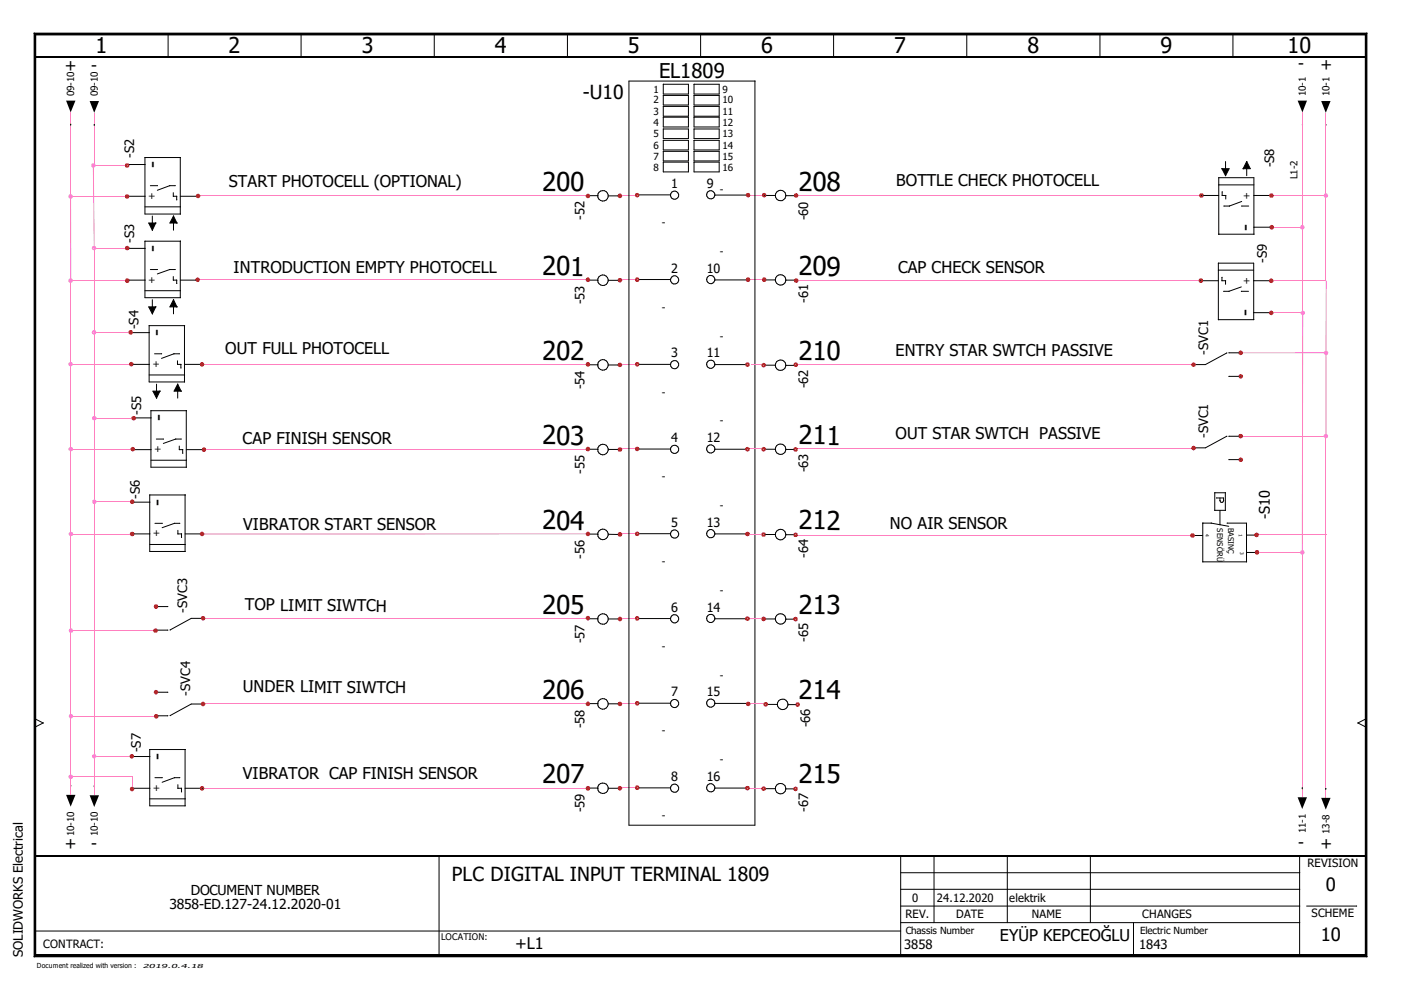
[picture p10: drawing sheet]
<svg xmlns="http://www.w3.org/2000/svg" width="297mm" height="210mm" viewBox="0 0 297 210" stroke-linecap="round" stroke-linejoin="round" font-family="sans-serif">
<defs><g id="words">
<g font-size="5.5">
<text x="114.9" y="40.4" transform="rotate(1 114.9 40.4)">200</text>
<text x="169.3" y="40.4" transform="rotate(1 169.3 40.4)">208</text>
<text x="114.9" y="58.3" transform="rotate(1 114.9 58.3)">201</text>
<text x="169.3" y="58.3" transform="rotate(1 169.3 58.3)">209</text>
<text x="114.9" y="76.3" transform="rotate(1 114.9 76.3)">202</text>
<text x="169.3" y="76.3" transform="rotate(1 169.3 76.3)">210</text>
<text x="114.9" y="94.2" transform="rotate(1 114.9 94.2)">203</text>
<text x="169.3" y="94.2" transform="rotate(1 169.3 94.2)">211</text>
<text x="114.9" y="112.2" transform="rotate(1 114.9 112.2)">204</text>
<text x="169.3" y="112.2" transform="rotate(1 169.3 112.2)">212</text>
<text x="114.9" y="130.1" transform="rotate(1 114.9 130.1)">205</text>
<text x="169.3" y="130.1" transform="rotate(1 169.3 130.1)">213</text>
<text x="114.9" y="148.2" transform="rotate(1 114.9 148.2)">206</text>
<text x="169.3" y="148.1" transform="rotate(1 169.3 148.1)">214</text>
<text x="114.9" y="166" transform="rotate(1 114.9 166)">207</text>
<text x="169.3" y="166" transform="rotate(1 169.3 166)">215</text>
</g>
<g font-size="4.6">
<text x="20.2" y="11.3">1</text>
<text x="48.5" y="11.3">2</text>
<text x="76.7" y="11.3">3</text>
<text x="104.9" y="11.3">4</text>
<text x="133.1" y="11.3">5</text>
<text x="161.4" y="11.3">6</text>
<text x="189.6" y="11.3">7</text>
<text x="217.8" y="11.3">8</text>
<text x="246" y="11.3">9</text>
<text x="273" y="11.3">10</text>
</g>
<text font-size="4.3" x="139.7" y="16.5">EL1809</text>
<g font-size="4.1">
<text x="123.6" y="21">-U10</text>
<text x="33.7" y="35.6" transform="rotate(-90 33.7 35.6)">-</text>
<text x="262.9" y="47.4" transform="rotate(90 262.9 47.4)">-</text>
<text x="33.7" y="53.4" transform="rotate(-90 33.7 53.4)">-</text>
<text x="262.8" y="65.5" transform="rotate(90 262.8 65.5)">-</text>
<text x="34.6" y="71.3" transform="rotate(-90 34.6 71.3)">-</text>
<text x="35" y="89.3" transform="rotate(-90 35 89.3)">-</text>
<text x="34.8" y="107.2" transform="rotate(-90 34.8 107.2)">-</text>
<text x="34.8" y="161.2" transform="rotate(-90 34.8 161.2)">-</text>
<text x="95.8" y="186.7">PLC DIGITAL INPUT TERMINAL 1809</text>
</g>
<g font-size="3.9">
<text x="281.1" y="188.8">0</text>
<text x="280" y="199.5">10</text>
</g>
<g font-size="3.4">
<text x="13.8" y="15">+</text>
<text x="19.3" y="15.2">-</text>
<text x="275.2" y="14.7">-</text>
<text x="279.9" y="14.9">+</text>
<text x="48.5" y="39.6">START PHOTOCELL (OPTIONAL)</text>
<text x="190" y="39.5">BOTTLE CHECK PHOTOCELL</text>
<text x="49.5" y="57.8">INTRODUCTION EMPTY PHOTOCELL</text>
<text x="190.4" y="57.9">CAP CHECK SENSOR</text>
<text x="47.7" y="75">OUT FULL PHOTOCELL</text>
<text x="189.9" y="75.5">ENTRY STAR SWTCH PASSIVE</text>
<text x="51.4" y="94.2">CAP FINISH SENSOR</text>
<text x="189.9" y="93.2">OUT STAR SWTCH PASSIVE</text>
<text x="51.6" y="112.3">VIBRATOR START SENSOR</text>
<text x="188.7" y="112.1">NO AIR SENSOR</text>
<text x="51.9" y="129.4" transform="rotate(1 51.9 129.4)">TOP LIMIT SIWTCH</text>
<text x="51.5" y="146.7" transform="rotate(1 51.5 146.7)">UNDER LIMIT SIWTCH</text>
<text x="51.5" y="165.1">VIBRATOR CAP FINISH SENSOR</text>
<text x="13.8" y="180">+</text>
<text x="275.2" y="179.8">-</text>
<text x="279.9" y="180">+</text>
<text x="19.3" y="180.1">-</text>
<text x="109.3" y="201.1">+L1</text>
<text x="212" y="199.4">EYÜP KEPCEOĞLU</text>
</g>
<text font-size="3.1" x="269.2" y="110.1" transform="rotate(-90 269.2 110.1)">-S10</text>
<g font-size="2.9">
<text x="40.5" y="189.8">DOCUMENT NUMBER</text>
<text x="35.9" y="192.7">3858-ED.127-24.12.2020-01</text>
</g>
<g font-size="2.7">
<text x="28.4" y="33.5" transform="rotate(-90 28.4 33.5)">-S2</text>
<text x="270.2" y="35.5" transform="rotate(-90 270.2 35.5)">-S8</text>
<text x="142.3" y="39.8">1</text>
<text x="149.9" y="39.8">9</text>
<text x="123.9" y="46.7" transform="rotate(-90 123.9 46.7)">-52</text>
<text x="171.4" y="46.7" transform="rotate(-90 171.4 46.7)">-60</text>
<text x="28.4" y="51.5" transform="rotate(-90 28.4 51.5)">-S3</text>
<text x="142.3" y="57.8">2</text>
<text x="149.9" y="57.8">10</text>
<text x="268.6" y="55.7" transform="rotate(-90 268.6 55.7)">-S9</text>
<text x="123.9" y="64.6" transform="rotate(-90 123.9 64.6)">-53</text>
<text x="171.4" y="64.2" transform="rotate(-90 171.4 64.2)">-61</text>
<text x="29.3" y="69.8" transform="rotate(-90 29.3 69.8)">-S4</text>
<text x="142.3" y="75.8">3</text>
<text x="149.9" y="75.8">11</text>
<text x="256.2" y="75.2" transform="rotate(-90 256.2 75.2)">-SVC1</text>
<text x="123.9" y="82.5" transform="rotate(-90 123.9 82.5)">-54</text>
<text x="171.4" y="82.3" transform="rotate(-90 171.4 82.3)">-62</text>
<text x="29.9" y="87.9" transform="rotate(-90 29.9 87.9)">-S5</text>
<text x="142.3" y="93.7">4</text>
<text x="149.9" y="93.7">12</text>
<text x="256.2" y="92.9" transform="rotate(-90 256.2 92.9)">-SVC1</text>
<text x="123.9" y="100.5" transform="rotate(-90 123.9 100.5)">-55</text>
<text x="171.4" y="100.2" transform="rotate(-90 171.4 100.2)">-63</text>
<text x="29.6" y="105.8" transform="rotate(-90 29.6 105.8)">-S6</text>
<text x="142.3" y="111.7">5</text>
<text x="149.9" y="111.7">13</text>
<text x="123.9" y="118.4" transform="rotate(-90 123.9 118.4)">-56</text>
<text x="171.4" y="118.2" transform="rotate(-90 171.4 118.2)">-64</text>
<text x="39.7" y="129.9" transform="rotate(-90 39.7 129.9)">-SVC3</text>
<text x="142.3" y="129.7">6</text>
<text x="149.9" y="129.7">14</text>
<text x="123.9" y="136.4" transform="rotate(-90 123.9 136.4)">-57</text>
<text x="171.4" y="136.1" transform="rotate(-90 171.4 136.1)">-65</text>
<text x="40.3" y="147.5" transform="rotate(-90 40.3 147.5)">-SVC4</text>
<text x="142.3" y="147.6">7</text>
<text x="149.9" y="147.6">15</text>
<text x="123.9" y="154.4" transform="rotate(-90 123.9 154.4)">-58</text>
<text x="171.8" y="154.2" transform="rotate(-90 171.8 154.2)">-66</text>
<text x="29.8" y="159.5" transform="rotate(-90 29.8 159.5)">-S7</text>
<text x="142.3" y="165.6">8</text>
<text x="149.9" y="165.6">16</text>
<text x="123.9" y="172.3" transform="rotate(-90 123.9 172.3)">-59</text>
<text x="171.4" y="172.1" transform="rotate(-90 171.4 172.1)">-67</text>
<text x="4.8" y="202.9" transform="rotate(-90 4.8 202.9)">SOLIDWORKS Electrical</text>
<text x="191.7" y="201.1">3858</text>
<text x="241.5" y="201.3">1843</text>
</g>
<g font-size="2.4">
<text x="277.2" y="183.9">REVISION</text>
<text x="193.4" y="191.3">0</text>
<text x="198.6" y="191.3">24.12.2020</text>
<text x="214" y="191.3">elektrik</text>
<text x="192" y="194.7">REV.</text>
<text x="202.7" y="194.7">DATE</text>
<text x="218.8" y="194.7">NAME</text>
<text x="242.2" y="194.7">CHANGES</text>
<text x="278.1" y="194.4">SCHEME</text>
<text x="9.1" y="200.9">CONTRACT:</text>
</g>
<g font-size="2.1">
<text x="15.7" y="20.4" transform="rotate(-90 15.7 20.4)">09-10</text>
<text x="20.7" y="20.4" transform="rotate(-90 20.7 20.4)">09-10</text>
<text x="138.6" y="19.6">1</text>
<text x="138.6" y="21.9">2</text>
<text x="153.2" y="21.9">10</text>
<text x="153.2" y="19.6">9</text>
<text x="276.9" y="20.4" transform="rotate(-90 276.9 20.4)">10-1</text>
<text x="281.9" y="20.4" transform="rotate(-90 281.9 20.4)">10-1</text>
<text x="138.6" y="26.6">4</text>
<text x="138.6" y="29">5</text>
<text x="138.6" y="24.3">3</text>
<text x="153.2" y="29">13</text>
<text x="153.2" y="26.6">12</text>
<text x="153.2" y="24.3">11</text>
<text x="138.6" y="31.5">6</text>
<text x="138.6" y="33.9">7</text>
<text x="153.2" y="33.9">15</text>
<text x="153.2" y="31.5">14</text>
<text x="33" y="40.9" transform="rotate(180 33 40.9)">+</text>
<text x="138.6" y="36.3">8</text>
<text x="152.6" y="40.9">-</text>
<text x="153.2" y="36.3">16</text>
<text x="275.1" y="38" transform="rotate(-90 275.1 38)">L1-2</text>
<text x="140.3" y="47.9">-</text>
<text x="263.6" y="42.2">+</text>
<text x="33" y="58.6" transform="rotate(180 33 58.6)">+</text>
<text x="152.6" y="54.1">-</text>
<text x="140.3" y="65.9">-</text>
<text x="263.6" y="60.3">+</text>
<text x="33.9" y="76.5" transform="rotate(180 33.9 76.5)">+</text>
<text x="152.6" y="72.1">-</text>
<text x="140.3" y="83.9">-</text>
<text x="34.2" y="94.6" transform="rotate(180 34.2 94.6)">+</text>
<text x="152.6" y="90">-</text>
<text x="140.3" y="101.8">-</text>
<text x="152.6" y="107.9">-</text>
<text x="34" y="112.4" transform="rotate(180 34 112.4)">+</text>
<text x="140.3" y="119.8">-</text>
<text x="152.6" y="125.9">-</text>
<text x="140.3" y="137.8">-</text>
<text x="152.6" y="143.9">-</text>
<text x="140.3" y="155.7">-</text>
<text x="152.6" y="161.8">-</text>
<text x="34" y="166.4" transform="rotate(180 34 166.4)">+</text>
<text x="140.3" y="173.7">-</text>
<text x="15.7" y="177.3" transform="rotate(-90 15.7 177.3)">10-10</text>
<text x="20.7" y="177.3" transform="rotate(-90 20.7 177.3)">10-10</text>
<text x="276.9" y="176.7" transform="rotate(-90 276.9 176.7)">11-1</text>
<text x="281.9" y="176.8" transform="rotate(-90 281.9 176.8)">13-8</text>
<text x="192" y="198">Chassis Number</text>
<text x="241.8" y="198.1">Electric Number</text>
</g>
<text font-size="1.9" x="93.5" y="199.3">LOCATION:</text>
<g font-size="1.6">
<text x="258.1" y="112" transform="rotate(90 258.1 112)">SENSÖRÜ</text>
<text x="260.4" y="111.9" transform="rotate(90 260.4 111.9)">BASINÇ</text>
</g>
<text font-size="1.5" x="7.8" y="205.3">Document realized with version :</text>
<text font-size="1.2" x="30.3" y="205.2">2019.0.4.18</text>
<g font-size="1">
<text x="255.6" y="113.2" transform="rotate(90 255.6 113.2)">4</text>
<text x="262.6" y="113.2" transform="rotate(90 262.6 113.2)">1</text>
<text x="262.9" y="117.1" transform="rotate(90 262.9 117.1)">3</text>
</g>
</g></defs>
<path d="M0 0h297v209.9h-297z" fill="none" stroke="#fff" stroke-width=".21"/>
<g fill="none" stroke="#000" stroke-width=".21">
<path d="M7.2 7l.4 .4zM7.2 7h282.6zM7.2 7v195.9zM7.2 7h282.6v195.9h-282.6zM7.6 7.4h281.9zM7.6 7.4v195.1zM7.6 7.4h281.9v195.1h-281.9zM35.7 7.2l-.1 4.9M63.9 7.2l-.1 4.9M92.1 7.2v4.9M120.4 7.2l-.1 4.9M140.6 17.9h5.4v2h-5.4z"/>
<path d="M147.1 17.9h5.4v2h-5.4zM148.6 7.2l-.1 4.9M160.1 17.2v157.8h-26.8v-157.8h26.8M176.8 7.2l-.1 4.9M205 7.2v4.9M233.3 7.2l-.1 4.9M261.4 7.2v4.9M289.5 7.4v195.1zM289.8 7l-.3 .4zM289.8 7v195.9zM15 26.3h.1M20 26.4h.1"/>
<path d="M27 34.9h3.8M31.9 39.4h1.5M37.2 39.4h-1.2l-2.6 .9M38.2 33.4v12M38.3 33.4h-7.6v12h7.6M140.6 20.2h5.4v2.1h-5.4zM140.6 22.6h5.4v2h-5.4zM140.6 24.8h5.4v2.1h-5.4zM140.6 27.3h5.4v2.1h-5.4zM140.6 29.8h5.4v2h-5.4zM140.6 32.1h5.4v2h-5.4zM140.6 34.4h5.4v2h-5.4z"/>
<path d="M147.1 20.2h5.4v2.1h-5.4zM147.1 29.8h5.4v2h-5.4zM147.1 32.1h5.4v2h-5.4zM147.1 34.4h5.4v2h-5.4zM147.1 24.8h5.4v2.1h-5.4zM147.1 27.3h5.4v2.1h-5.4zM147.1 22.6h5.4v2h-5.4zM258.4 37.7h7.4v12h-7.4zM258.4 39.2h7.4M259.1 35.8h1.5l-.8 1.5zM259.8 34.2v1.6M259.8 37.3h.1"/>
<path d="M264.3 34.2l.8 1.6h-1.5zM264.3 34.2h.1M264.3 35.8v1.5M276.1 26.3h.1M281.1 26.4h.1M27 59.4h3.8M27 41.6h3.8M27 52.7h3.8M30.7 43.9h7.6M31.9 57.1h1.5M32.3 48.8h.1M32.3 45.8v1.5"/>
<path d="M33 47.3l-.7 1.5M33.1 47.3h-1.6l.8 1.5M36.7 58.6v.8h.8M36.7 40.9v.7h.8M36.8 45.8l.7 1.5h-1.5zM36.8 47.3v1.5M36.8 45.8h.1M37.2 57.1h-1.2l-2.6 1M37.5 41.6v.8M37.5 59.4v.7M38.2 59.4h3.8M38.2 41.6h3.8"/>
<path d="M38.2 51.1v12M38.3 51.1h-7.6v12h7.6M124.9 41.5h1.9M124.9 59.4h1.9M128.9 41.5h2.4M128.9 59.4h2.4M135.4 41.3h6.8M135.4 59.3h6.8M142.2 59.4h.1M142.2 41.4h.1M149.8 41.3h.1M149.8 59.3h.1"/>
<path d="M151.5 41.4h6.8M151.5 59.4h6.8M162 41.4h2.4M162 59.4h2.4M166.7 41.5h1.7M166.7 59.4h1.7M254.6 59.5h.1M254.6 59.5h3.7M254.6 41.4h3.8M258.3 57.3h7.5M259.1 40.7v.7h.8M259.1 40.7h.1"/>
<path d="M259.1 58.8v.7h.8M259.5 43.7h1.2M259.8 59.5v.8M259.9 41.4v.8M263.3 43.7h1.4M263.3 42.7l-2.7 1M265.8 59.5h3.8M265.8 41.4h3.8M265.8 48.2h3.8M269.6 59.5h.1M27.9 77.3h3.8M27.9 70.5h3.8"/>
<path d="M30.7 61.6h7.6M31.6 79.5h7.6M32.3 63.5v1.6M32.3 66.5h.1M32.8 75h1.5M33 65.1l-.7 1.4M33.1 65.1h-1.6l.8 1.4M36.8 65.1v1.4M36.8 63.5l.7 1.6h-1.5zM36.8 63.5h.1M37.6 76.5v.8h.8v.7M38.1 75h-1.2l-2.7 1"/>
<path d="M38.4 78h.1M39.1 77.3h3.8M39.1 69v12M39.2 69h-7.6v12h7.6M124.9 77.3h1.8M126.7 77.4h.1M128.9 77.4h2.4M135.4 77.3h6.8M149.8 77.2h.1M151.5 77.3h6.8M162 77.4h2.4M166.7 77.5h1.7"/>
<path d="M259.5 61.8h1.1M260.1 74.8l-4.5 2.5h-2.5M260.6 79.8h2.5M260.6 74.8h2.5M263.2 60.8l-2.6 1M263.2 61.8h1.5M265.8 67.8v-12h-7.5v12h7.5M265.8 66.3h3.8M269.6 66.3h.1M28.3 95.3h.1M28.3 88.6h.1M28.3 95.3h3.7"/>
<path d="M28.3 88.6h3.7M32 97.6h7.5M32.4 82.9h1.5l-.7 1.5zM33.1 93.1h1.6M33.2 84.4h.1M33.2 81.4v1.5M37.7 81.4l.7 1.5M37.7 81.4l-.8 1.5h1.5M37.7 82.9v1.5M37.7 81.4h.1M38 94.6v.7h.8M38.4 93.1h-1.1l-2.7 .9"/>
<path d="M38.7 95.3l.1 .8M39.5 87.1v12M39.5 95.3h3.8M39.5 87.1h-7.5v12h7.5M43.3 95.3h.1M124.9 95.2h1.8M126.7 95.3h.1M128.9 95.3h2.4M135.4 95.2h6.8M142.2 95.2h.1M149.8 95.2h.1M151.5 95.2h6.8"/>
<path d="M162 95.2h2.4M166.7 95.3h1.7M260.1 92.5l-4.5 2.5h-2.5M260.6 97.5h2.5M260.6 92.5h2.5M28 113.2h.1M28 106.5h.1M28 113.2h3.8M28 106.5h3.8M31.7 115.4h7.6M32.8 111h1.6M37.7 112.4v.8h.8"/>
<path d="M38.1 111h-1.1l-2.6 .9M38.5 113.2v.8M39.2 113.2h3.8M39.2 104.9v12M39.3 104.9h-7.6v12h7.6M43 113.2h.1M124.9 113.2h1.8M126.7 113.3h.1M128.9 113.3h2.4M131.3 113.3h.1M135.4 113.2h6.8M142.2 113.2h.1"/>
<path d="M149.8 113.2h.1M151.5 113.2h6.8M162 113.3h2.4M166.7 113.4h1.7M252.9 113.5h2.1M257.9 105.6h1.5v.5M258.7 106.1l.2 .4 .4-.1 .1-.3M258.7 105.6v.5M258.7 108.2v3.1M258.7 106.1h.1M259.4 106.1h.1M259.8 104.5v3.7"/>
<path d="M259.8 104.5h-2.2v3.7h2.2M260.2 110.9h4.1v8.2M260.5 111.6l-3.7-.7h-1.8v8.2h9.3M264.3 117.1h2M264.3 113.5h2M33.1 128.6h2.5M33.1 133.6h2.5M43.1 131.1h-2.5l-4.5 2.5M124.9 131.2h1.8M126.7 131.2h.1M128.9 131.2h2.4M135.4 131.1h6.8"/>
<path d="M142.2 131.2h.1M149.8 131.1h.1M151.5 131.2h6.8M162 131.2h2.4M166.7 131.3h1.7M7.4 152.4l1.7 .9M9.1 153.3l-1.7 .9M9.1 153.3h.1M33.1 146.8h2.5M33.1 151.8h2.5M39.2 158.9v12M39.3 158.9h-7.6v12h7.6"/>
<path d="M43.1 149.3h-2.5l-4.5 2.4M124.9 149.2h1.9M128.9 149.2h2.4M135.4 149.1h6.8M142.2 149.1h.1M149.8 149.1h.1M151.5 149.1h6.8M162.5 149.4h2.3M167.1 149.4h1.8M287.9 153.3l1.8 .9M287.9 153.3h.1M289.6 152.4l-1.7 .9"/>
<path d="M15 166.5h.1M20 166.6h.1M28 167.1h.1M28 160.4h.1M28 167.1h3.8M28 160.4h3.8M31.7 169.4h7.6M32.8 164.9h1.6M37.7 166.4v.7h.8M38.1 164.9h-1.1l-2.6 1M38.5 167.1v.8M39.2 167.1h3.8"/>
<path d="M43 167.1h.1M124.9 167.1h1.8M126.7 167.1h.1M128.9 167.1h2.4M135.4 167h6.8M142.2 167.1h.1M149.8 167h.1M151.5 167.1h6.8M162 167.2h2.4M166.6 167.3h1.8M276.1 167h.1M281.1 167.2h.1"/>
<path d="M7.4 197.4h183.6M93.1 181.5v21.2M191 195.6h84.6M191 192.1h84.6M191 188.6h84.6M191 185h84.6M191 181.5v21.2M198.1 181.5l-.1 14.1M213.6 181.5v14.1M231.2 181.5v14.1M240.3 195.6l.1 7.1M275.6 181.5l-.1 21.2"/>
<path d="M277 192.1h10.7M7.2 202.9h282.6zM7.6 202.5l-.4 .4zM7.6 202.5h281.9zM289.5 202.5l.3 .4z"/>
<circle cx="127.8" cy="59.4" r="1.12"/>
<circle cx="127.8" cy="41.5" r="1.11"/>
<circle cx="143" cy="41.4" r=".87"/>
<circle cx="143" cy="59.4" r=".88"/>
<circle cx="150.7" cy="41.3" r=".88"/>
<circle cx="150.7" cy="59.3" r=".88"/>
<circle cx="165.5" cy="59.3" r="1.11"/>
<circle cx="165.5" cy="41.5" r="1.12"/>
<circle cx="127.9" cy="77.4" r="1.12"/>
<circle cx="143" cy="77.3" r=".88"/>
<circle cx="150.7" cy="77.2" r=".88"/>
<circle cx="165.5" cy="77.4" r="1.11"/>
<circle cx="127.8" cy="95.3" r="1.11"/>
<circle cx="143" cy="95.3" r=".87"/>
<circle cx="150.7" cy="95.2" r=".87"/>
<circle cx="165.5" cy="95.2" r="1.11"/>
<circle cx="127.8" cy="113.3" r="1.11"/>
<circle cx="143" cy="113.2" r=".88"/>
<circle cx="150.7" cy="113.2" r=".88"/>
<circle cx="165.5" cy="113.4" r="1.11"/>
<circle cx="127.8" cy="131.2" r="1.11"/>
<circle cx="143" cy="131.2" r=".88"/>
<circle cx="150.7" cy="131.1" r=".88"/>
<circle cx="165.5" cy="131.2" r="1.11"/>
<circle cx="127.8" cy="149.3" r="1.12"/>
<circle cx="143" cy="149.2" r=".87"/>
<circle cx="150.7" cy="149.1" r=".87"/>
<circle cx="165.9" cy="149.3" r="1.12"/>
<circle cx="127.8" cy="167.1" r="1.11"/>
<circle cx="143" cy="167.1" r=".88"/>
<circle cx="150.7" cy="167" r=".88"/>
<circle cx="165.5" cy="167.2" r="1.11"/>
</g>
<path d="M7.2 7.2h282.6M7.2 202.7h282.6" fill="none" stroke="#000" stroke-width=".38"/>
<g fill="#000">
<path d="M7.2 7l.4 .4zM289.8 7l-.3 .4zM14 21.3h2l-1 2.5zM19 21.4h2l-1 2.5zM259.1 35.8h1.5l-.8 1.5zM264.3 34.2l.8 1.6h-1.5zM275.1 21.3h2l-1 2.5zM280.1 21.4h2l-1 2.5zM31.5 47.3h1.5l-.7 1.5zM36.8 45.8l.7 1.5h-1.5zM31.5 65.1h1.5l-.7 1.4zM36.8 63.5l.7 1.6h-1.5z"/>
<path d="M32.4 82.9h1.5l-.7 1.5zM37.7 81.4l.7 1.5h-1.5zM14 168.5h2l-1 2.5zM19 168.6h2l-1 2.5zM275.1 169h2l-1 2.5zM280.1 169.2h2l-1 2.5zM7.6 202.5l-.4 .4zM289.5 202.5l.3 .4z"/>
</g>
<path d="M7.4 7v195.9M7.4 12.1h282.2M289.6 7v195.9M7.4 181.5h282.2" fill="none" stroke="#000" stroke-width=".34"/>
<g fill="none" stroke="#ff7fbf" stroke-width=".21">
<path d="M15 23.8v17.9h12M19.8 35.1h7.2M20 23.9v11.2M276.1 23.8v42.5M281.1 23.9v35.6M15 59.5h12M15 59.5v109M19.9 52.6h7.1M20 52.6v116M41.9 59.3h82.8M42 41.6h82.7M131.7 59.3h3.4"/>
<path d="M131.7 41.4h3.4M158.6 59.3h3.4M158.6 41.4h3.4M168.8 41.4h85.9M168.8 59.5h85.8M269.5 59.5h11.7M269.6 41.5h11.5M269.6 48.2h6.5M15 77.2h12.9M19.9 70.5h7.8M42.8 77.3h81.9M131.7 77.2h3.4"/>
<path d="M159.1 77.4h2.4M168.7 77.3h84.4M263 74.8h18.1M269.5 66.3h6.7M15 95.2h13.1M20 88.7h8.4M42.8 95.2h81.9M131.7 95.2h3.4M158.9 95.2h2.6M168.7 95h84.4M263 92.5h18.1M281.1 92.5v76.7"/>
<path d="M15 113.2h13M20 106.4h8M42.8 113.2h81.9M131.7 113.2h3.4M159.2 113.3h2.1M169 113.5h84.3M266.4 113.4h14.9M266.5 117.1h9.8M276.1 117.1v51.9M15.1 133.7h17.9M42.8 131.1h81.9M131.7 131.1h3.4"/>
<path d="M158.8 131.2h2.9M15 151.9h18.1M42.8 149.2h81.9M131.7 149.1h3.4M158.6 149.2h3.4M15.1 164.7h12.9M19.9 160.3h8M28 164.7v2.6M42.8 167.2h81.9M131.7 167h3.4M158.7 167.1h2.8"/>
</g>
<path d="M19.9 35.1v17.5" fill="none" stroke="#ff7fbf" stroke-width=".38"/>
<path d="M15 41.7v17.8M281.2 59.5v15.3M281.1 74.8v17.7" fill="none" stroke="#ff7fbf" stroke-width=".25"/>
<path d="M276.2 66.3v50.8" fill="none" stroke="#ff7fbf" stroke-width=".3"/>
<g fill="#ff7fdf">
<path d="M281.5 74.4l.1 .4h-.4z"/>
<path d="M281.1 74.3l.4 .1-.3 .4z"/>
<path d="M280.8 74.4l.3-.1v.5z"/>
<path d="M280.8 74.4l.3 .4h-.5z"/>
<path d="M280.6 74.8h.5l-.3 .3z"/>
<path d="M280.8 75.1l.3-.3v.5z"/>
<path d="M281.1 74.8l.4 .3-.4 .2z"/>
<path d="M281.2 74.8h.4l-.1 .3z"/>
<path d="M281.1 41.4l.4-.3 .1 .4z"/>
<path d="M281.1 41l.4 .1-.4 .3z"/>
<path d="M280.8 41.1l.3-.1v.4z"/>
<path d="M280.8 41.1l.2 .4h-.4z"/>
<path d="M280.6 41.5h.5l-.3 .3z"/>
<path d="M281.1 41.5v.5l-.3-.2z"/>
<path d="M281.1 41.5l.4 .3-.4 .2z"/>
<path d="M281.1 41.5h.5l-.1 .3z"/>
<path d="M281.1 92.4l.4-.3 .1 .4z"/>
<path d="M281.1 91.9l.4 .2-.4 .3z"/>
<path d="M280.8 92.1l.3-.2v.5z"/>
<path d="M280.8 92.1l.2 .4h-.4z"/>
<path d="M280.6 92.5h.4l-.2 .3z"/>
<path d="M281 92.5l.1 .5-.3-.2z"/>
<path d="M281.1 92.5l.4 .3-.4 .2z"/>
<path d="M281.1 92.5h.5l-.1 .3z"/>
<path d="M276.2 66.3l.4-.3 .1 .3z"/>
<path d="M276.2 65.8l.4 .2-.4 .3z"/>
<path d="M275.8 66l.4-.2v.5z"/>
<path d="M275.8 66l.3 .3h-.4z"/>
<path d="M275.7 66.3l.5 .1-.4 .3z"/>
<path d="M275.8 66.7l.4-.3v.4z"/>
<path d="M276.2 66.4l.4 .3-.4 .1z"/>
<path d="M276.2 66.4l.5-.1-.1 .4z"/>
<path d="M276.1 117.1l.4-.3 .1 .3z"/>
<path d="M276.1 116.6l.4 .2-.4 .3z"/>
<path d="M275.8 116.8l.3-.2v.5z"/>
<path d="M275.8 116.8l.3 .3h-.5z"/>
<path d="M275.6 117.1h.5l-.3 .4z"/>
<path d="M276.1 117.1v.5l-.3-.1z"/>
<path d="M276.1 117.2l.4 .3-.4 .1z"/>
<path d="M276.1 117.1h.5l-.1 .4z"/>
<path d="M276.1 48.1l.4-.3 .1 .4z"/>
<path d="M276.1 47.7l.4 .1-.4 .3z"/>
<path d="M275.8 47.8l.3-.1v.4z"/>
<path d="M275.8 47.8l.3 .4h-.5z"/>
<path d="M275.6 48.2h.5l-.3 .4z"/>
<path d="M276.1 48.2v.5l-.3-.1z"/>
<path d="M276.1 48.2l.4 .4-.4 .1z"/>
<path d="M276.1 48.2h.5l-.1 .4z"/>
</g>
<g fill="#a50000">
<path d="M269.7 48.1l.3-.3 .1 .4z"/>
<path d="M269.6 47.7l.4 .1-.3 .3z"/>
<path d="M269.3 47.8l.3-.1v.4z"/>
<path d="M269.3 47.8l.3 .4h-.5z"/>
<path d="M269.1 48.2h.5l-.3 .4z"/>
<path d="M269.6 48.2v.5l-.3-.1z"/>
<path d="M269.6 48.2l.4 .4-.4 .1z"/>
<path d="M269.7 48.2h.4l-.1 .4z"/>
<path d="M269.9 41.1l.1 .4h-.4z"/>
<path d="M269.6 41l.3 .1-.3 .3z"/>
<path d="M269.2 41.1l.4-.1v.4z"/>
<path d="M269.2 41.1l.3 .4h-.4z"/>
<path d="M269.1 41.5h.4l-.3 .3z"/>
<path d="M269.5 41.5l.1 .5-.4-.2z"/>
<path d="M269.6 41.5l.3 .3-.3 .2z"/>
<path d="M269.6 41.5h.4l-.1 .3z"/>
<path d="M269.6 66.3l.3-.3 .1 .3z"/>
<path d="M269.5 65.8l.4 .2-.3 .3z"/>
<path d="M269.2 66l.3-.2v.5z"/>
<path d="M269.2 66l.3 .3h-.5z"/>
<path d="M269 66.3l.5 .1-.3 .3z"/>
<path d="M269.5 66.4v.4l-.3-.1z"/>
<path d="M269.5 66.4l.4 .3-.4 .1z"/>
<path d="M269.6 66.3h.4l-.1 .4z"/>
<path d="M269.6 59.5l.3-.3 .1 .3z"/>
<path d="M269.5 59l.4 .2-.3 .3z"/>
<path d="M269.2 59.2l.3-.2v.5z"/>
<path d="M269.2 59.2l.3 .3h-.5z"/>
<path d="M269 59.5l.5 .1-.3 .3z"/>
<path d="M269.5 59.6v.4l-.3-.1z"/>
<path d="M269.5 59.6l.4 .3-.4 .1z"/>
<path d="M269.6 59.5h.4l-.1 .4z"/>
<path d="M266.5 117.1l.4-.3 .1 .3z"/>
<path d="M266.5 116.6l.4 .2-.4 .3z"/>
<path d="M266.1 116.8l.4-.2v.5z"/>
<path d="M266.1 116.8l.3 .3h-.4z"/>
<path d="M266 117.1h.5l-.4 .4z"/>
<path d="M266.5 117.1v.5l-.4-.1z"/>
<path d="M266.5 117.1l.4 .4-.4 .1z"/>
<path d="M266.5 117.1h.5l-.1 .4z"/>
<path d="M266.4 113.4l.4-.3 .1 .3z"/>
<path d="M266.4 112.9l.4 .2-.4 .3z"/>
<path d="M266.1 113.1l.3-.2v.5z"/>
<path d="M266.1 113.1l.3 .3h-.5z"/>
<path d="M265.9 113.4l.5 .1-.3 .2z"/>
<path d="M266.1 113.7l.3-.2v.4z"/>
<path d="M266.4 113.5l.4 .2-.4 .2z"/>
<path d="M266.4 113.5l.5-.1-.1 .3z"/>
<path d="M263.4 97.1l.2 .4h-.5z"/>
<path d="M263.1 97l.3 .1-.3 .4z"/>
<path d="M262.7 97.1l.4-.1v.4z"/>
<path d="M262.7 97.1l.3 .4h-.5z"/>
<path d="M262.5 97.5h.5l-.3 .3z"/>
<path d="M263 97.5l.1 .5-.4-.2z"/>
<path d="M263.1 97.5l.3 .3-.3 .2z"/>
<path d="M263.1 97.5h.5l-.2 .3z"/>
<path d="M263.1 79.8l.3-.3 .2 .3z"/>
<path d="M263.1 79.3l.3 .2-.3 .3z"/>
<path d="M262.7 79.5l.4-.2v.5z"/>
<path d="M262.7 79.5l.3 .3h-.5z"/>
<path d="M262.5 79.8h.5l-.3 .3z"/>
<path d="M263 79.8l.1 .5-.4-.2z"/>
<path d="M263.1 79.8l.3 .3-.3 .2z"/>
<path d="M263.1 79.8h.5l-.2 .3z"/>
<path d="M263.1 92.5l.3-.4 .1 .4z"/>
<path d="M263 92l.4 .1-.3 .4z"/>
<path d="M262.7 92.1l.3-.1v.5z"/>
<path d="M262.7 92.1l.3 .4h-.5z"/>
<path d="M262.5 92.5h.5l-.3 .3z"/>
<path d="M263 92.5v.5l-.3-.2z"/>
<path d="M263 92.5l.4 .3-.4 .2z"/>
<path d="M263.1 92.5h.4l-.1 .3z"/>
<path d="M263.1 74.8l.3-.3 .1 .3z"/>
<path d="M263 74.3l.4 .2-.3 .3z"/>
<path d="M262.7 74.5l.3-.2v.5z"/>
<path d="M262.7 74.5l.3 .3h-.5z"/>
<path d="M262.5 74.8h.5l-.3 .3z"/>
<path d="M262.7 75.1l.3-.3v.5z"/>
<path d="M263 74.8l.4 .3-.4 .2z"/>
<path d="M263.1 74.8h.4l-.1 .3z"/>
<path d="M254.8 41.4l.3-.3 .1 .3z"/>
<path d="M254.7 40.9l.4 .2-.3 .3z"/>
<path d="M254.4 41.1l.3-.2v.5z"/>
<path d="M254.4 41.1l.3 .3h-.4z"/>
<path d="M254.3 41.4l.4 .1-.3 .3z"/>
<path d="M254.4 41.8l.3-.3v.5z"/>
<path d="M254.7 41.5l.4 .3-.4 .2z"/>
<path d="M254.8 41.5l.4-.1-.1 .4z"/>
<path d="M254.6 59.4l.4-.3 .1 .4z"/>
<path d="M254.6 59l.4 .1-.4 .3z"/>
<path d="M254.3 59.1l.3-.1v.4z"/>
<path d="M254.3 59.1l.2 .4h-.4z"/>
<path d="M254.1 59.5h.4l-.2 .4z"/>
<path d="M254.5 59.5l.1 .5-.3-.1z"/>
<path d="M254.6 59.5l.4 .4-.4 .1z"/>
<path d="M254.6 59.5h.5l-.1 .4z"/>
<path d="M253.1 95l.3-.3 .2 .3z"/>
<path d="M253.1 94.5l.3 .2-.3 .3z"/>
<path d="M252.7 94.7l.4-.2v.5z"/>
<path d="M252.7 94.7l.3 .3h-.4z"/>
<path d="M252.6 95h.4l-.3 .3z"/>
<path d="M253 95l.1 .5-.4-.2z"/>
<path d="M253.1 95l.3 .3-.3 .2z"/>
<path d="M253.1 95h.5l-.2 .3z"/>
<path d="M253.4 77l.2 .3h-.5z"/>
<path d="M253.1 76.8l.3 .2-.3 .3z"/>
<path d="M252.7 77l.4-.2-.1 .5z"/>
<path d="M252.7 77l.3 .3h-.4z"/>
<path d="M252.6 77.3h.4l-.3 .4z"/>
<path d="M253 77.3l.1 .5-.4-.1z"/>
<path d="M253.1 77.4l.3 .3-.3 .1z"/>
<path d="M253.1 77.3h.5l-.2 .4z"/>
<path d="M252.9 113.5l.3-.3 .2 .3z"/>
<path d="M252.9 113l.3 .2-.3 .3z"/>
<path d="M252.5 113.2l.4-.2v.5z"/>
<path d="M252.5 113.2l.3 .3h-.5z"/>
<path d="M252.3 113.5l.5 .1-.3 .3z"/>
<path d="M252.5 113.9l.4-.3v.4z"/>
<path d="M252.9 113.6l.3 .3-.3 .1z"/>
<path d="M252.9 113.5h.5l-.2 .4z"/>
<path d="M169.5 149l.1 .4h-.4z"/>
<path d="M169.1 148.9l.4 .1-.3 .4z"/>
<path d="M168.8 149l.3-.1v.5z"/>
<path d="M168.8 149l.3 .4h-.5z"/>
<path d="M168.6 149.4h.5l-.3 .3z"/>
<path d="M169.1 149.4v.5l-.3-.2z"/>
<path d="M169.1 149.4l.4 .3-.4 .2z"/>
<path d="M169.2 149.4h.4l-.1 .3z"/>
<path d="M168.9 59.4l.3-.3 .1 .4z"/>
<path d="M168.8 59l.4 .1-.3 .3z"/>
<path d="M168.5 59.1l.3-.1v.4z"/>
<path d="M168.5 59.1l.3 .4h-.5z"/>
<path d="M168.3 59.5h.5l-.3 .4z"/>
<path d="M168.8 59.5v.5l-.3-.1z"/>
<path d="M168.8 59.5l.4 .4-.4 .1z"/>
<path d="M168.9 59.5h.4l-.1 .4z"/>
<path d="M168.8 41.4l.4-.3 .1 .3z"/>
<path d="M168.8 40.9l.4 .2-.4 .3z"/>
<path d="M168.4 41.1l.4-.2v.5z"/>
<path d="M168.4 41.1l.3 .3h-.4z"/>
<path d="M168.3 41.4l.4 .1-.3 .3z"/>
<path d="M168.7 41.5l.1 .5-.4-.2z"/>
<path d="M168.8 41.5l.4 .3-.4 .2z"/>
<path d="M168.8 41.4h.5l-.1 .4z"/>
<path d="M168.7 77.3l.4-.3 .1 .3z"/>
<path d="M168.7 76.8l.4 .2-.4 .3z"/>
<path d="M168.4 77l.3-.2v.5z"/>
<path d="M168.4 77l.3 .3h-.5z"/>
<path d="M168.2 77.3h.5l-.3 .4z"/>
<path d="M168.7 77.3v.5l-.3-.1z"/>
<path d="M168.7 77.4l.4 .3-.4 .1z"/>
<path d="M168.7 77.3h.5l-.1 .4z"/>
<path d="M168.7 131.2l.3-.3 .2 .4z"/>
<path d="M168.7 130.8l.3 .1-.3 .3z"/>
<path d="M168.3 130.9l.4-.1v.4z"/>
<path d="M168.3 130.9l.3 .4h-.4z"/>
<path d="M168.2 131.3h.5l-.4 .3z"/>
<path d="M168.3 131.6l.4-.3v.5z"/>
<path d="M168.7 131.3l.3 .3-.3 .2z"/>
<path d="M168.7 131.3h.5l-.2 .3z"/>
<path d="M168.7 113.4l.3-.4 .2 .4z"/>
<path d="M168.7 112.9l.3 .1-.3 .4z"/>
<path d="M168.3 113l.4-.1v.4z"/>
<path d="M168.3 113l.4 .4h-.5z"/>
<path d="M168.2 113.4h.5l-.4 .3z"/>
<path d="M168.7 113.4v.5l-.4-.2z"/>
<path d="M168.7 113.4l.3 .3-.3 .2z"/>
<path d="M168.7 113.4h.5l-.2 .3z"/>
<path d="M168.7 95.2l.3-.2 .2 .3z"/>
<path d="M168.7 94.8l.3 .2-.3 .2z"/>
<path d="M168.3 95l.4-.2v.4z"/>
<path d="M168.3 95l.4 .2-.5 .1z"/>
<path d="M168.2 95.3h.5l-.4 .3z"/>
<path d="M168.3 95.6l.4-.3v.5z"/>
<path d="M168.7 95.3l.3 .3-.3 .2z"/>
<path d="M168.7 95.3h.5l-.2 .3z"/>
<path d="M168.7 167.2l.3-.3 .2 .4z"/>
<path d="M168.7 166.8l.3 .1-.3 .3z"/>
<path d="M168.3 166.9l.4-.1v.4z"/>
<path d="M168.3 166.9l.4 .3-.5 .1z"/>
<path d="M168.2 167.3h.5l-.4 .3z"/>
<path d="M168.3 167.6l.4-.3v.5z"/>
<path d="M168.7 167.3l.3 .3-.3 .2z"/>
<path d="M168.7 167.3h.5l-.2 .3z"/>
<path d="M162.7 149l.2 .4h-.5z"/>
<path d="M162.3 148.8l.4 .2-.3 .3z"/>
<path d="M162 149l.3-.2v.5z"/>
<path d="M162 149l.3 .4h-.5z"/>
<path d="M161.8 149.4h.5l-.3 .3z"/>
<path d="M162 149.7l.3-.3v.5z"/>
<path d="M162.3 149.4l.4 .3-.4 .2z"/>
<path d="M162.4 149.4h.5l-.2 .3z"/>
<path d="M162 59.3l.4-.4 .1 .4z"/>
<path d="M162 58.8l.4 .1-.4 .4z"/>
<path d="M161.7 58.9l.3-.1v.5z"/>
<path d="M161.7 58.9l.3 .4h-.5z"/>
<path d="M161.5 59.3h.5l-.3 .3z"/>
<path d="M162 59.3v.5l-.3-.2z"/>
<path d="M162 59.3l.4 .3-.4 .2z"/>
<path d="M162 59.3h.5l-.1 .3z"/>
<path d="M162.4 41l.1 .4h-.4z"/>
<path d="M162 40.9l.4 .1-.4 .4z"/>
<path d="M161.7 41l.3-.1v.5z"/>
<path d="M161.7 41l.3 .4h-.5z"/>
<path d="M161.5 41.4h.5l-.3 .3z"/>
<path d="M162 41.4v.5l-.3-.2z"/>
<path d="M162 41.4l.4 .3-.4 .2z"/>
<path d="M162 41.4h.5l-.1 .3z"/>
<path d="M161.9 131.2l.4-.3 .1 .3z"/>
<path d="M161.9 130.7l.4 .2-.4 .3z"/>
<path d="M161.5 130.9l.4-.2v.5z"/>
<path d="M161.5 130.9l.3 .3h-.4z"/>
<path d="M161.4 131.2l.5 .1-.4 .3z"/>
<path d="M161.5 131.6l.4-.3v.4z"/>
<path d="M161.9 131.3l.4 .3-.4 .1z"/>
<path d="M161.9 131.3l.5-.1-.1 .4z"/>
<path d="M161.9 113.3l.4-.3 .1 .3z"/>
<path d="M161.9 112.9l.4 .1-.4 .3z"/>
<path d="M161.5 113l.4-.1v.4z"/>
<path d="M161.5 113l.4 .3h-.5z"/>
<path d="M161.4 113.3l.5 .1-.4 .3z"/>
<path d="M161.9 113.4v.4l-.4-.1z"/>
<path d="M161.9 113.4l.4 .3-.4 .1z"/>
<path d="M161.9 113.4l.5-.1-.1 .4z"/>
<path d="M161.9 95.2l.4-.3 .1 .3z"/>
<path d="M161.9 94.7l.4 .2-.4 .3z"/>
<path d="M161.5 94.9l.4-.2v.5z"/>
<path d="M161.5 94.9l.3 .3h-.4z"/>
<path d="M161.4 95.2l.5 .1-.4 .3z"/>
<path d="M161.5 95.6l.4-.3v.5z"/>
<path d="M161.9 95.3l.4 .3-.4 .2z"/>
<path d="M161.9 95.3l.5-.1-.1 .4z"/>
<path d="M161.9 77.4l.4-.3 .1 .3z"/>
<path d="M161.9 76.9l.4 .2-.4 .3z"/>
<path d="M161.5 77.1l.4-.2v.5z"/>
<path d="M161.5 77.1l.4 .3h-.5z"/>
<path d="M161.4 77.4l.5 .1-.4 .3z"/>
<path d="M161.5 77.8l.4-.3v.4z"/>
<path d="M161.9 77.5l.4 .3-.4 .1z"/>
<path d="M161.9 77.5l.5-.1-.1 .4z"/>
<path d="M161.9 167.2l.4-.3 .1 .3z"/>
<path d="M161.9 166.7l.4 .2-.4 .3z"/>
<path d="M161.5 166.9l.4-.2v.5z"/>
<path d="M161.5 166.9l.4 .3h-.5z"/>
<path d="M161.4 167.2l.5 .1-.4 .3z"/>
<path d="M161.5 167.6l.4-.3v.4z"/>
<path d="M161.9 167.3l.4 .3-.4 .1z"/>
<path d="M161.9 167.3l.5-.1-.1 .4z"/>
<path d="M158.7 149.2l.3-.3 .1 .4z"/>
<path d="M158.6 148.8l.4 .1-.3 .3z"/>
<path d="M158.3 148.9l.3-.1v.4z"/>
<path d="M158.3 148.9l.3 .4h-.4z"/>
<path d="M158.2 149.3h.4l-.3 .3z"/>
<path d="M158.6 149.3v.4l-.3-.1z"/>
<path d="M158.6 149.3l.4 .3-.4 .1z"/>
<path d="M158.7 149.3h.4l-.1 .3z"/>
<path d="M158.6 59.3l.4-.4 .1 .4z"/>
<path d="M158.6 58.8l.4 .1-.4 .4z"/>
<path d="M158.2 58.9l.4-.1v.4z"/>
<path d="M158.2 58.9l.3 .4h-.4z"/>
<path d="M158.1 59.3h.5l-.4 .3z"/>
<path d="M158.6 59.3v.5l-.4-.2z"/>
<path d="M158.6 59.3l.4 .3-.4 .2z"/>
<path d="M158.6 59.3h.5l-.1 .3z"/>
<path d="M158.6 41.4l.4-.4 .1 .4z"/>
<path d="M158.6 40.9l.4 .1-.4 .4z"/>
<path d="M158.2 41l.4-.1v.4z"/>
<path d="M158.2 41l.3 .4h-.4z"/>
<path d="M158.1 41.4h.5l-.4 .3z"/>
<path d="M158.6 41.4v.5l-.4-.2z"/>
<path d="M158.6 41.4l.4 .3-.4 .2z"/>
<path d="M158.6 41.4h.5l-.1 .3z"/>
<path d="M158.5 167l.3-.2 .2 .3z"/>
<path d="M158.5 166.6l.3 .2-.3 .2z"/>
<path d="M158.1 166.8l.4-.2v.4z"/>
<path d="M158.1 166.8l.4 .3h-.5z"/>
<path d="M158 167.1h.5l-.4 .4z"/>
<path d="M158.5 167.1v.5l-.4-.1z"/>
<path d="M158.5 167.1l.3 .4-.3 .1z"/>
<path d="M158.5 167.1h.5l-.2 .4z"/>
<path d="M158.8 130.8l.2 .4h-.5z"/>
<path d="M158.5 130.7l.3 .1-.3 .3z"/>
<path d="M158.1 130.8l.4-.1v.4z"/>
<path d="M158.1 130.8l.4 .4h-.5z"/>
<path d="M158 131.2h.5l-.4 .3z"/>
<path d="M158.1 131.5l.4-.3v.5z"/>
<path d="M158.5 131.2l.3 .3-.3 .2z"/>
<path d="M158.5 131.2h.5l-.2 .3z"/>
<path d="M158.8 112.9l.2 .3h-.5z"/>
<path d="M158.5 112.7l.3 .2-.3 .3z"/>
<path d="M158.1 112.9l.4-.2v.5z"/>
<path d="M158.1 112.9l.4 .3h-.5z"/>
<path d="M158 113.2h.5l-.4 .4z"/>
<path d="M158.5 113.2v.5l-.4-.1z"/>
<path d="M158.5 113.3l.3 .3-.3 .1z"/>
<path d="M158.5 113.2h.5l-.2 .4z"/>
<path d="M158.5 95.2l.3-.3 .2 .3z"/>
<path d="M158.5 94.7l.3 .2-.3 .3z"/>
<path d="M158.1 94.9l.4-.2v.5z"/>
<path d="M158.1 94.9l.4 .3h-.5z"/>
<path d="M158 95.2l.5 .1-.4 .3z"/>
<path d="M158.1 95.6l.4-.3v.5z"/>
<path d="M158.5 95.3l.3 .3-.3 .2z"/>
<path d="M158.5 95.2h.5l-.2 .4z"/>
<path d="M158.5 77.3l.3-.3 .2 .3z"/>
<path d="M158.5 76.8l.3 .2-.3 .3z"/>
<path d="M158.1 77l.4-.2v.5z"/>
<path d="M158.1 77l.4 .3h-.5z"/>
<path d="M158 77.3h.5l-.4 .3z"/>
<path d="M158.1 77.6l.4-.3v.5z"/>
<path d="M158.5 77.3l.3 .3-.3 .2z"/>
<path d="M158.5 77.3h.5l-.2 .3z"/>
<path d="M135.1 167l.4-.4 .1 .4z"/>
<path d="M135.1 166.5l.4 .1-.4 .4z"/>
<path d="M134.7 166.6l.4-.1v.5z"/>
<path d="M134.7 166.6l.3 .4h-.4z"/>
<path d="M134.6 167h.5l-.4 .3z"/>
<path d="M134.7 167.3l.4-.3v.5z"/>
<path d="M135.1 167l.4 .3-.4 .2z"/>
<path d="M135.1 167h.5l-.1 .3z"/>
<path d="M135.1 149.1l.4-.3 .1 .3z"/>
<path d="M135.1 148.6l.4 .2-.4 .3z"/>
<path d="M134.7 148.8l.4-.2v.5z"/>
<path d="M134.7 148.8l.4 .3h-.5z"/>
<path d="M134.6 149.1h.5l-.4 .4z"/>
<path d="M135.1 149.1v.5l-.4-.1z"/>
<path d="M135.1 149.1l.4 .4-.4 .1z"/>
<path d="M135.1 149.1h.5l-.1 .4z"/>
<path d="M135.1 131.1l.4-.3 .1 .3z"/>
<path d="M135.1 130.6l.4 .2-.4 .3z"/>
<path d="M134.7 130.8l.4-.2v.5z"/>
<path d="M134.7 130.8l.3 .3h-.4z"/>
<path d="M134.6 131.1h.5l-.4 .4z"/>
<path d="M135.1 131.1v.5l-.4-.1z"/>
<path d="M135.1 131.1l.4 .4-.4 .1z"/>
<path d="M135.1 131.1h.5l-.1 .4z"/>
<path d="M135.1 113.2l.4-.4 .1 .4z"/>
<path d="M135.1 112.7l.4 .1-.4 .4z"/>
<path d="M134.7 112.8l.4-.1v.5z"/>
<path d="M134.7 112.8l.4 .4h-.5z"/>
<path d="M134.6 113.2h.5l-.4 .3z"/>
<path d="M135.1 113.2v.5l-.4-.2z"/>
<path d="M135.1 113.2l.4 .3-.4 .2z"/>
<path d="M135.2 113.2h.4l-.1 .3z"/>
<path d="M135.5 94.8l.1 .4h-.5z"/>
<path d="M135.1 94.7l.4 .1-.4 .4z"/>
<path d="M134.7 94.8l.4-.1v.5z"/>
<path d="M134.7 94.8l.4 .4h-.5z"/>
<path d="M134.6 95.2h.5l-.4 .3z"/>
<path d="M135.1 95.2v.5l-.4-.2z"/>
<path d="M135.1 95.2l.4 .3-.4 .2z"/>
<path d="M135.1 95.2h.5l-.1 .3z"/>
<path d="M135.1 77.2l.4-.3 .1 .4z"/>
<path d="M135.1 76.8l.4 .1-.4 .3z"/>
<path d="M134.7 76.9l.4-.1v.4z"/>
<path d="M134.7 76.9l.3 .4h-.4z"/>
<path d="M134.6 77.3h.5l-.4 .3z"/>
<path d="M135.1 77.3v.4l-.4-.1z"/>
<path d="M135.1 77.3l.4 .3-.4 .1z"/>
<path d="M135.1 77.3h.5l-.1 .3z"/>
<path d="M135.1 59.3l.4-.4 .1 .4z"/>
<path d="M135.1 58.8l.4 .1-.4 .4z"/>
<path d="M134.7 58.9l.4-.1v.5z"/>
<path d="M134.7 58.9l.3 .4h-.4z"/>
<path d="M134.6 59.3h.5l-.4 .3z"/>
<path d="M135.1 59.3v.5l-.4-.2z"/>
<path d="M135.1 59.4l.4 .2-.4 .2z"/>
<path d="M135.1 59.3h.5l-.1 .3z"/>
<path d="M135.1 41.4l.4-.4 .1 .4z"/>
<path d="M135.1 40.9l.4 .1-.4 .4z"/>
<path d="M134.7 41l.4-.1v.5z"/>
<path d="M134.7 41l.3 .4h-.4z"/>
<path d="M134.6 41.4h.5l-.4 .3z"/>
<path d="M135.1 41.4v.5l-.4-.2z"/>
<path d="M135.1 41.4l.4 .3-.4 .2z"/>
<path d="M135.1 41.4h.5l-.1 .3z"/>
<path d="M131.5 167.1l.3-.3 .1 .3z"/>
<path d="M131.4 166.6l.4 .2-.3 .3z"/>
<path d="M131.1 166.8l.3-.2v.5z"/>
<path d="M131.1 166.8l.3 .3h-.5z"/>
<path d="M130.9 167.1l.5 .1-.3 .3z"/>
<path d="M131.1 167.5l.3-.3v.4z"/>
<path d="M131.4 167.2l.4 .3-.4 .1z"/>
<path d="M131.5 167.1h.4l-.1 .4z"/>
<path d="M131.8 148.9l.1 .3h-.4z"/>
<path d="M131.4 148.8l.4 .1-.3 .3z"/>
<path d="M131.1 148.9l.3-.1v.4z"/>
<path d="M131.1 148.9l.3 .3h-.5z"/>
<path d="M130.9 149.2l.5 .1-.3 .3z"/>
<path d="M131.4 149.3v.4l-.3-.1z"/>
<path d="M131.4 149.3l.4 .3-.4 .1z"/>
<path d="M131.5 149.2h.4l-.1 .4z"/>
<path d="M131.8 130.9l.1 .3h-.4z"/>
<path d="M131.4 130.7l.4 .2-.3 .3z"/>
<path d="M131.1 130.9l.3-.2v.5z"/>
<path d="M131.1 130.9l.3 .3h-.5z"/>
<path d="M130.9 131.2l.5 .1-.3 .3z"/>
<path d="M131.4 131.3v.4l-.3-.1z"/>
<path d="M131.4 131.3l.4 .3-.4 .1z"/>
<path d="M131.5 131.2h.4l-.1 .4z"/>
<path d="M131.8 112.9l.1 .4h-.4z"/>
<path d="M131.4 112.8l.4 .1-.3 .4z"/>
<path d="M131.1 112.9l.3-.1v.4z"/>
<path d="M131.1 112.9l.3 .4h-.5z"/>
<path d="M130.9 113.3h.5l-.3 .4z"/>
<path d="M131.4 113.3v.5l-.3-.1z"/>
<path d="M131.4 113.4l.4 .3-.4 .1z"/>
<path d="M131.5 113.3h.4l-.1 .4z"/>
<path d="M131.8 95l.1 .3h-.4z"/>
<path d="M131.4 94.8l.4 .2-.3 .3z"/>
<path d="M131.1 95l.3-.2v.4z"/>
<path d="M131.1 95l.3 .3h-.5z"/>
<path d="M130.9 95.3h.5l-.3 .4z"/>
<path d="M131.4 95.3v.5l-.3-.1z"/>
<path d="M131.4 95.4l.4 .3-.4 .1z"/>
<path d="M131.5 95.3h.4l-.1 .4z"/>
<path d="M131.8 77l.1 .4h-.4z"/>
<path d="M131.4 76.9l.4 .1-.3 .3z"/>
<path d="M131.1 77l.3-.1v.4z"/>
<path d="M131.1 77l.3 .4h-.5z"/>
<path d="M130.9 77.4h.5l-.3 .3z"/>
<path d="M131.4 77.4v.5l-.3-.2z"/>
<path d="M131.4 77.4l.4 .3-.4 .2z"/>
<path d="M131.5 77.4h.4l-.1 .3z"/>
<path d="M131.8 59.1l.1 .3h-.4z"/>
<path d="M131.4 58.9l.4 .2-.3 .3z"/>
<path d="M131.1 59.1l.3-.2v.5z"/>
<path d="M131.1 59.1l.3 .3h-.5z"/>
<path d="M130.9 59.4h.5l-.3 .4z"/>
<path d="M131.4 59.4v.5l-.3-.1z"/>
<path d="M131.4 59.5l.4 .3-.4 .1z"/>
<path d="M131.5 59.4h.4l-.1 .4z"/>
<path d="M131.8 41.1l.1 .4h-.4z"/>
<path d="M131.4 41l.4 .1-.3 .4z"/>
<path d="M131.1 41.1l.3-.1v.5z"/>
<path d="M131.1 41.1l.3 .4h-.5z"/>
<path d="M130.9 41.5l.5 .1-.3 .3z"/>
<path d="M131.1 41.9l.3-.3v.4z"/>
<path d="M131.4 41.6l.4 .3-.4 .1z"/>
<path d="M131.5 41.5h.4l-.1 .4z"/>
<path d="M124.7 167.1l.3-.3 .1 .3z"/>
<path d="M124.7 166.6l.3 .2-.3 .3z"/>
<path d="M124.3 166.8l.4-.2v.5z"/>
<path d="M124.3 166.8l.3 .3h-.4z"/>
<path d="M124.2 167.1l.4 .1-.3 .3z"/>
<path d="M124.6 167.2l.1 .4-.4-.1z"/>
<path d="M124.7 167.2l.3 .3-.3 .1z"/>
<path d="M124.7 167.2l.4-.1-.1 .4z"/>
<path d="M124.7 149.2l.3-.3 .1 .3z"/>
<path d="M124.7 148.7l.3 .2-.3 .3z"/>
<path d="M124.3 148.9l.4-.2v.5z"/>
<path d="M124.3 148.9l.3 .3h-.4z"/>
<path d="M124.2 149.2l.4 .1-.3 .3z"/>
<path d="M124.3 149.6l.4-.3v.4z"/>
<path d="M124.7 149.3l.3 .3-.3 .1z"/>
<path d="M124.7 149.3l.4-.1-.1 .4z"/>
<path d="M124.7 131l.3-.3 .1 .4z"/>
<path d="M124.7 130.6l.3 .1-.3 .3z"/>
<path d="M124.3 130.7l.4-.1v.4z"/>
<path d="M124.3 130.7l.3 .3-.4 .1z"/>
<path d="M124.2 131.1h.4l-.3 .3z"/>
<path d="M124.3 131.4l.4-.3v.5z"/>
<path d="M124.7 131.1l.3 .3-.3 .2z"/>
<path d="M124.7 131.1h.4l-.1 .3z"/>
<path d="M124.7 113.2l.3-.3 .1 .3z"/>
<path d="M124.7 112.7l.3 .2-.3 .3z"/>
<path d="M124.3 112.9l.4-.2v.5z"/>
<path d="M124.3 112.9l.3 .3h-.4z"/>
<path d="M124.2 113.2h.4l-.3 .3z"/>
<path d="M124.3 113.5l.4-.3v.5z"/>
<path d="M124.7 113.2l.3 .3-.3 .2z"/>
<path d="M124.7 113.2h.4l-.1 .3z"/>
<path d="M124.7 95.2l.3-.3 .1 .3z"/>
<path d="M124.7 94.7l.3 .2-.3 .3z"/>
<path d="M124.3 94.9l.4-.2v.5z"/>
<path d="M124.3 94.9l.3 .3h-.4z"/>
<path d="M124.2 95.2h.4l-.3 .4z"/>
<path d="M124.6 95.2l.1 .5-.4-.1z"/>
<path d="M124.7 95.2l.3 .4-.3 .1z"/>
<path d="M124.7 95.2h.4l-.1 .4z"/>
<path d="M124.7 77.2l.3-.3 .1 .4z"/>
<path d="M124.7 76.8l.3 .1-.3 .3z"/>
<path d="M124.3 76.9l.4-.1v.4z"/>
<path d="M124.3 76.9l.3 .3-.4 .1z"/>
<path d="M124.2 77.3h.4l-.3 .3z"/>
<path d="M124.3 77.6l.4-.3v.5z"/>
<path d="M124.7 77.3l.3 .3-.3 .2z"/>
<path d="M124.7 77.3h.4l-.1 .3z"/>
<path d="M124.7 59.3l.3-.3 .1 .3z"/>
<path d="M124.7 58.8l.3 .2-.3 .3z"/>
<path d="M124.3 59l.4-.2v.5z"/>
<path d="M124.3 59l.3 .3h-.4z"/>
<path d="M124.2 59.3l.4 .1-.3 .2z"/>
<path d="M124.3 59.6l.4-.2v.4z"/>
<path d="M124.7 59.4l.3 .2-.3 .2z"/>
<path d="M124.7 59.4l.4-.1-.1 .3z"/>
<path d="M124.7 41.5l.3-.3 .1 .4z"/>
<path d="M124.7 41.1l.3 .1-.3 .3z"/>
<path d="M124.3 41.2l.4-.1v.4z"/>
<path d="M124.3 41.2l.3 .4h-.4z"/>
<path d="M124.2 41.6h.4l-.3 .3z"/>
<path d="M124.6 41.6l.1 .4-.4-.1z"/>
<path d="M124.7 41.6l.3 .3-.3 .1z"/>
<path d="M124.7 41.6h.4l-.1 .3z"/>
<path d="M43.3 95.3l.3-.3 .1 .3z"/>
<path d="M43.3 94.8l.3 .2-.3 .3z"/>
<path d="M42.9 95l.4-.2v.5z"/>
<path d="M42.9 95l.3 .3h-.4z"/>
<path d="M42.8 95.3l.4 .1-.3 .3z"/>
<path d="M42.9 95.7l.4-.3v.4z"/>
<path d="M43.3 95.4l.3 .3-.3 .1z"/>
<path d="M43.3 95.4l.4-.1-.1 .4z"/>
<path d="M43.4 148.9l.2 .4h-.5z"/>
<path d="M43 148.8l.4 .1-.3 .3z"/>
<path d="M42.7 148.9l.3-.1v.4z"/>
<path d="M42.7 148.9l.3 .4h-.5z"/>
<path d="M42.5 149.3h.5l-.3 .3z"/>
<path d="M43 149.3v.5l-.3-.2z"/>
<path d="M43 149.3l.4 .3-.4 .2z"/>
<path d="M43.1 149.3h.5l-.2 .3z"/>
<path d="M43.4 130.7l.2 .4h-.5z"/>
<path d="M43 130.6l.4 .1-.3 .4z"/>
<path d="M42.7 130.7l.3-.1v.4z"/>
<path d="M42.7 130.7l.3 .4h-.5z"/>
<path d="M42.5 131.1h.5l-.3 .3z"/>
<path d="M43 131.1v.5l-.3-.2z"/>
<path d="M43 131.1l.4 .3-.4 .2z"/>
<path d="M43.1 131.1h.5l-.2 .3z"/>
<path d="M42.9 167.1l.3-.3 .1 .3z"/>
<path d="M42.8 166.7l.4 .1-.3 .3z"/>
<path d="M42.5 166.8l.3-.1v.4z"/>
<path d="M42.5 166.8l.3 .3h-.5z"/>
<path d="M42.3 167.1l.5 .1-.3 .3z"/>
<path d="M42.8 167.2v.4l-.3-.1z"/>
<path d="M42.8 167.2l.4 .3-.4 .1z"/>
<path d="M42.9 167.1h.4l-.1 .4z"/>
<path d="M42.9 113.2l.3-.3 .1 .3z"/>
<path d="M42.8 112.7l.4 .2-.3 .3z"/>
<path d="M42.5 112.9l.3-.2v.5z"/>
<path d="M42.5 112.9l.3 .3h-.5z"/>
<path d="M42.3 113.2h.5l-.3 .3z"/>
<path d="M42.8 113.2v.5l-.3-.2z"/>
<path d="M42.8 113.2l.4 .3-.4 .2z"/>
<path d="M42.9 113.2h.4l-.1 .3z"/>
<path d="M42.9 77.2l.3-.3 .1 .4z"/>
<path d="M42.8 76.8l.4 .1-.3 .3z"/>
<path d="M42.5 76.9l.3-.1v.4z"/>
<path d="M42.5 76.9l.3 .4h-.5z"/>
<path d="M42.3 77.3h.5l-.3 .3z"/>
<path d="M42.8 77.3v.5l-.3-.2z"/>
<path d="M42.8 77.3l.4 .3-.4 .2z"/>
<path d="M42.9 77.3h.4l-.1 .3z"/>
<path d="M42.3 41.2l.2 .4h-.5z"/>
<path d="M42 41.1l.3 .1-.3 .3z"/>
<path d="M41.7 41.2l.3-.1v.4z"/>
<path d="M41.7 41.2l.2 .4h-.4z"/>
<path d="M41.5 41.6h.4l-.2 .3z"/>
<path d="M41.9 41.6l.1 .4-.3-.1z"/>
<path d="M42 41.6l.3 .3-.3 .1z"/>
<path d="M42 41.6h.5l-.2 .3z"/>
<path d="M41.9 59.3l.3-.3 .2 .3z"/>
<path d="M41.9 58.8l.3 .2-.3 .3z"/>
<path d="M41.6 59l.3-.2v.5z"/>
<path d="M41.6 59l.3 .3h-.5z"/>
<path d="M41.4 59.3l.5 .1-.3 .2z"/>
<path d="M41.9 59.4v.4l-.3-.2z"/>
<path d="M41.9 59.4l.3 .2-.3 .2z"/>
<path d="M41.9 59.3h.5l-.2 .3z"/>
<path d="M33.5 151.5l.2 .3h-.5z"/>
<path d="M33.1 151.4l.4 .1-.3 .3z"/>
<path d="M32.8 151.5l.3-.1v.4z"/>
<path d="M32.8 151.5l.3 .3h-.5z"/>
<path d="M32.6 151.8l.5 .1-.3 .3z"/>
<path d="M33.1 151.9v.5l-.3-.2z"/>
<path d="M33.1 151.9l.4 .3-.4 .2z"/>
<path d="M33.2 151.8h.5l-.2 .4z"/>
<path d="M33.1 146.7l.3-.3 .2 .4z"/>
<path d="M33.1 146.3l.3 .1-.3 .3z"/>
<path d="M32.7 146.4l.4-.1v.4z"/>
<path d="M32.7 146.4l.3 .4h-.4z"/>
<path d="M32.6 146.8h.4l-.3 .3z"/>
<path d="M32.7 147.1l.4-.3v.5z"/>
<path d="M33.1 146.8l.3 .3-.3 .2z"/>
<path d="M33.1 146.8h.5l-.2 .3z"/>
<path d="M33.1 128.6l.3-.4 .2 .4z"/>
<path d="M33.1 128.1l.3 .1-.3 .4z"/>
<path d="M32.7 128.2l.4-.1v.5z"/>
<path d="M32.7 128.2l.3 .4h-.4z"/>
<path d="M32.6 128.6l.4 .1-.3 .2z"/>
<path d="M33 128.7l.1 .4-.4-.2z"/>
<path d="M33.1 128.7l.3 .2-.3 .2z"/>
<path d="M33.1 128.6h.5l-.2 .3z"/>
<path d="M33.3 133.3l.2 .4h-.5z"/>
<path d="M33 133.2l.3 .1-.3 .4z"/>
<path d="M32.6 133.3l.4-.1v.4z"/>
<path d="M32.6 133.3l.3 .4h-.4z"/>
<path d="M32.5 133.7h.4l-.3 .4z"/>
<path d="M32.9 133.7l.1 .5-.4-.1z"/>
<path d="M33 133.8l.3 .3-.3 .1z"/>
<path d="M33 133.7h.5l-.2 .4z"/>
<path d="M28.7 88.3l.2 .3h-.5z"/>
<path d="M28.4 88.2l.3 .1-.3 .3z"/>
<path d="M28 88.3l.4-.1v.4z"/>
<path d="M28 88.3l.3 .3h-.4z"/>
<path d="M27.9 88.6l.4 .1-.3 .3z"/>
<path d="M28.3 88.7l.1 .5-.4-.2z"/>
<path d="M28.4 88.7l.3 .3-.3 .2z"/>
<path d="M28.4 88.6h.5l-.2 .4z"/>
<path d="M28.5 94.9l.2 .3h-.5z"/>
<path d="M28.1 94.7l.4 .2-.3 .3z"/>
<path d="M27.8 94.9l.3-.2v.5z"/>
<path d="M27.8 94.9l.3 .3h-.5z"/>
<path d="M27.6 95.2l.5 .1-.3 .3z"/>
<path d="M28.1 95.3v.4l-.3-.1z"/>
<path d="M28.1 95.3l.4 .3-.4 .1z"/>
<path d="M28.2 95.2h.5l-.2 .4z"/>
<path d="M28.1 113.2l.3-.3 .1 .3z"/>
<path d="M28 112.7l.4 .2-.3 .3z"/>
<path d="M27.7 112.9l.3-.2v.5z"/>
<path d="M27.7 112.9l.3 .3h-.5z"/>
<path d="M27.5 113.2h.5l-.3 .4z"/>
<path d="M28 113.2v.5l-.3-.1z"/>
<path d="M28.1 113.2l.3 .4-.4 .1z"/>
<path d="M28.1 113.2h.4l-.1 .4z"/>
<path d="M28.1 106.3l.3-.3 .1 .4z"/>
<path d="M28 105.9l.4 .1-.3 .3z"/>
<path d="M27.7 106l.3-.1v.4z"/>
<path d="M27.7 106l.3 .4h-.5z"/>
<path d="M27.5 106.4h.5l-.3 .3z"/>
<path d="M28 106.4v.5l-.3-.2z"/>
<path d="M28 106.4l.4 .3-.4 .2z"/>
<path d="M28.1 106.4h.4l-.1 .3z"/>
<path d="M28 167.3l.4-.3 .1 .3z"/>
<path d="M28 166.8l.4 .2-.4 .3z"/>
<path d="M27.6 167l.4-.2v.5z"/>
<path d="M27.6 167l.3 .3h-.4z"/>
<path d="M27.5 167.3h.5l-.4 .3z"/>
<path d="M27.6 167.6l.4-.3v.5z"/>
<path d="M28 167.3l.4 .3-.4 .2z"/>
<path d="M28 167.3h.5l-.1 .3z"/>
<path d="M28 160.3l.3-.3 .1 .4z"/>
<path d="M27.9 159.9l.4 .1-.3 .3z"/>
<path d="M27.6 160l.3-.1v.4z"/>
<path d="M27.6 160l.3 .4h-.5z"/>
<path d="M27.4 160.4h.5l-.3 .3z"/>
<path d="M27.9 160.4v.5l-.3-.2z"/>
<path d="M27.9 160.4l.4 .3-.4 .2z"/>
<path d="M28 160.4h.4l-.1 .3z"/>
<path d="M27.9 77.2l.3-.3 .2 .3z"/>
<path d="M27.9 76.7l.3 .2-.3 .3z"/>
<path d="M27.5 76.9l.4-.2v.5z"/>
<path d="M27.5 76.9l.3 .3h-.5z"/>
<path d="M27.3 77.2l.5 .1-.3 .3z"/>
<path d="M27.8 77.3l.1 .4-.4-.1z"/>
<path d="M27.9 77.3l.3 .3-.3 .1z"/>
<path d="M27.9 77.2h.5l-.2 .4z"/>
<path d="M27.7 70.4l.4-.3 .1 .4z"/>
<path d="M27.7 70l.4 .1-.4 .3z"/>
<path d="M27.3 70.1l.4-.1v.4z"/>
<path d="M27.3 70.1l.3 .4h-.4z"/>
<path d="M27.2 70.5h.5l-.4 .3z"/>
<path d="M27.3 70.8l.4-.3v.5z"/>
<path d="M27.7 70.5l.4 .3-.4 .2z"/>
<path d="M27.7 70.5h.5l-.1 .3z"/>
<path d="M27 59.4l.3-.3 .2 .4z"/>
<path d="M27 59l.3 .1-.3 .3z"/>
<path d="M26.6 59.1l.4-.1v.4z"/>
<path d="M26.6 59.1l.4 .3-.5 .1z"/>
<path d="M26.5 59.5h.5l-.4 .4z"/>
<path d="M27 59.5v.5l-.4-.1z"/>
<path d="M27 59.5l.3 .4-.3 .1z"/>
<path d="M27 59.5h.5l-.2 .4z"/>
<path d="M27 52.6l.3-.4 .2 .4z"/>
<path d="M27 52.1l.3 .1-.3 .4z"/>
<path d="M26.6 52.2l.4-.1v.5z"/>
<path d="M26.6 52.2l.3 .4h-.4z"/>
<path d="M26.5 52.6h.5l-.4 .4z"/>
<path d="M27 52.6v.5l-.4-.1z"/>
<path d="M27 52.7l.3 .3-.3 .1z"/>
<path d="M27 52.6h.5l-.2 .4z"/>
<path d="M27 41.6l.3-.3 .2 .4z"/>
<path d="M27 41.1l.3 .2-.3 .3z"/>
<path d="M26.6 41.3l.4-.2v.5z"/>
<path d="M26.6 41.3l.3 .4h-.4z"/>
<path d="M26.5 41.7h.4l-.3 .3z"/>
<path d="M26.6 42l.4-.3v.5z"/>
<path d="M27 41.7l.3 .3-.3 .2z"/>
<path d="M27 41.7h.5l-.2 .3z"/>
<path d="M27.3 34.7l.2 .4h-.5z"/>
<path d="M27 34.6l.3 .1-.3 .4z"/>
<path d="M26.6 34.7l.4-.1v.4z"/>
<path d="M26.6 34.7l.3 .4h-.4z"/>
<path d="M26.5 35.1h.4l-.3 .3z"/>
<path d="M26.9 35.1l.1 .5-.4-.2z"/>
<path d="M27 35.1l.3 .3-.3 .2z"/>
<path d="M27 35.1h.5l-.2 .3z"/>
</g>
<g fill="#ff7fdf">
<path d="M20 106.3l.4-.3 .1 .4z"/>
<path d="M20 105.9l.4 .1-.4 .3z"/>
<path d="M19.6 106l.4-.1v.4z"/>
<path d="M19.6 106l.3 .4h-.4z"/>
<path d="M19.5 106.4h.5l-.4 .3z"/>
<path d="M19.6 106.7l.4-.3v.5z"/>
<path d="M20 106.4l.4 .3-.4 .2z"/>
<path d="M20 106.4h.5l-.1 .3z"/>
<path d="M20.4 88.3l.1 .3h-.5z"/>
<path d="M20 88.2l.4 .1-.4 .3z"/>
<path d="M19.6 88.3l.4-.1v.4z"/>
<path d="M19.6 88.3l.4 .3h-.5z"/>
<path d="M19.5 88.6l.5 .1-.4 .3z"/>
<path d="M20 88.7v.5l-.4-.2z"/>
<path d="M20 88.7l.4 .3-.4 .2z"/>
<path d="M20 88.7l.5-.1-.1 .4z"/>
<path d="M20 160.3l.3-.3 .2 .4z"/>
<path d="M20 159.9l.3 .1-.3 .3z"/>
<path d="M19.6 160l.4-.1v.4z"/>
<path d="M19.6 160l.3 .4h-.4z"/>
<path d="M19.5 160.4h.4l-.3 .3z"/>
<path d="M19.9 160.4l.1 .5-.4-.2z"/>
<path d="M20 160.4l.3 .3-.3 .2z"/>
<path d="M20 160.4h.5l-.2 .3z"/>
<path d="M20 70.4l.3-.3 .1 .4z"/>
<path d="M19.9 70l.4 .1-.3 .3z"/>
<path d="M19.6 70.1l.3-.1v.4z"/>
<path d="M19.6 70.1l.3 .4h-.5z"/>
<path d="M19.4 70.5h.5l-.3 .3z"/>
<path d="M19.9 70.5v.5l-.3-.2z"/>
<path d="M19.9 70.5l.4 .3-.4 .2z"/>
<path d="M20 70.5h.4l-.1 .3z"/>
<path d="M20 52.6l.3-.4 .1 .4z"/>
<path d="M19.9 52.1l.4 .1-.3 .4z"/>
<path d="M19.6 52.2l.3-.1v.4z"/>
<path d="M19.6 52.2l.3 .4h-.5z"/>
<path d="M19.4 52.6h.5l-.3 .4z"/>
<path d="M19.9 52.6v.5l-.3-.1z"/>
<path d="M19.9 52.7l.4 .3-.4 .1z"/>
<path d="M20 52.6h.4l-.1 .4z"/>
<path d="M20.1 34.7l.2 .4h-.4z"/>
<path d="M19.8 34.6l.3 .1-.2 .4z"/>
<path d="M19.4 34.7l.4-.1v.4z"/>
<path d="M19.4 34.7l.4 .4h-.5z"/>
<path d="M19.3 35.1h.5l-.4 .3z"/>
<path d="M19.8 35.1v.5l-.4-.2z"/>
<path d="M19.8 35.1l.3 .3-.3 .2z"/>
<path d="M19.9 35.1h.4l-.2 .3z"/>
<path d="M15.4 133.3l.1 .4h-.4z"/>
<path d="M15.1 133.2l.3 .1-.3 .4z"/>
<path d="M14.7 133.3l.4-.1v.4z"/>
<path d="M14.7 133.3l.3 .4h-.4z"/>
<path d="M14.6 133.7h.4l-.3 .4z"/>
<path d="M15 133.7l.1 .5-.4-.1z"/>
<path d="M15.1 133.8l.3 .3-.3 .1z"/>
<path d="M15.1 133.7h.4l-.1 .4z"/>
<path d="M15.1 151.8l.3-.3 .1 .3z"/>
<path d="M15 151.4l.4 .1-.3 .3z"/>
<path d="M14.7 151.5l.3-.1v.4z"/>
<path d="M14.7 151.5l.3 .3h-.4z"/>
<path d="M14.6 151.8l.4 .1-.3 .3z"/>
<path d="M15 151.9v.5l-.3-.2z"/>
<path d="M15 151.9l.4 .3-.4 .2z"/>
<path d="M15.1 151.8h.4l-.1 .4z"/>
<path d="M15.1 113.2l.3-.3 .1 .3z"/>
<path d="M15 112.7l.4 .2-.3 .3z"/>
<path d="M14.7 112.9l.3-.2v.5z"/>
<path d="M14.7 112.9l.3 .3h-.5z"/>
<path d="M14.5 113.2h.5l-.3 .4z"/>
<path d="M15 113.2v.5l-.3-.1z"/>
<path d="M15 113.3l.4 .3-.4 .1z"/>
<path d="M15.1 113.2h.4l-.1 .4z"/>
<path d="M15 164.6l.4-.3 .1 .4z"/>
<path d="M15 164.2l.4 .1-.4 .3z"/>
<path d="M14.6 164.3l.4-.1v.4z"/>
<path d="M14.6 164.3l.3 .4h-.4z"/>
<path d="M14.5 164.7h.4l-.3 .4z"/>
<path d="M14.9 164.7l.1 .5-.4-.1z"/>
<path d="M15 164.7l.4 .4-.4 .1z"/>
<path d="M15 164.7h.5l-.1 .4z"/>
<path d="M15 95.2l.4-.3 .1 .3z"/>
<path d="M15 94.7l.4 .2-.4 .3z"/>
<path d="M14.6 94.9l.4-.2v.5z"/>
<path d="M14.6 94.9l.3 .3h-.4z"/>
<path d="M14.5 95.2l.4 .1-.3 .3z"/>
<path d="M14.9 95.3l.1 .4-.4-.1z"/>
<path d="M15 95.3l.4 .3-.4 .1z"/>
<path d="M15 95.2h.5l-.1 .4z"/>
<path d="M15 41.6l.3-.3 .1 .4z"/>
<path d="M15 41.1l.3 .2-.3 .3z"/>
<path d="M14.6 41.3l.4-.2v.5z"/>
<path d="M14.6 41.3l.3 .3-.4 .1z"/>
<path d="M14.5 41.7h.4l-.3 .3z"/>
<path d="M14.6 42l.4-.3v.5z"/>
<path d="M15 41.7l.3 .3-.3 .2z"/>
<path d="M15 41.7h.4l-.1 .3z"/>
<path d="M15 77.2l.3-.3 .1 .3z"/>
<path d="M15 76.7l.3 .2-.3 .3z"/>
<path d="M14.6 76.9l.4-.2v.5z"/>
<path d="M14.6 76.9l.3 .3h-.4z"/>
<path d="M14.5 77.2l.4 .1-.3 .3z"/>
<path d="M14.6 77.6l.4-.3v.4z"/>
<path d="M15 77.3l.3 .3-.3 .1z"/>
<path d="M15 77.3l.4-.1-.1 .4z"/>
<path d="M15 59.4l.3-.3 .1 .4z"/>
<path d="M15 59l.3 .1-.3 .3z"/>
<path d="M14.6 59.1l.4-.1v.4z"/>
<path d="M14.6 59.1l.3 .3-.4 .1z"/>
<path d="M14.5 59.5h.4l-.3 .4z"/>
<path d="M14.9 59.5l.1 .5-.4-.1z"/>
<path d="M15 59.5l.3 .4-.3 .1z"/>
<path d="M15 59.5h.4l-.1 .4z"/>
</g>
<use href="#words"/>
</svg>
